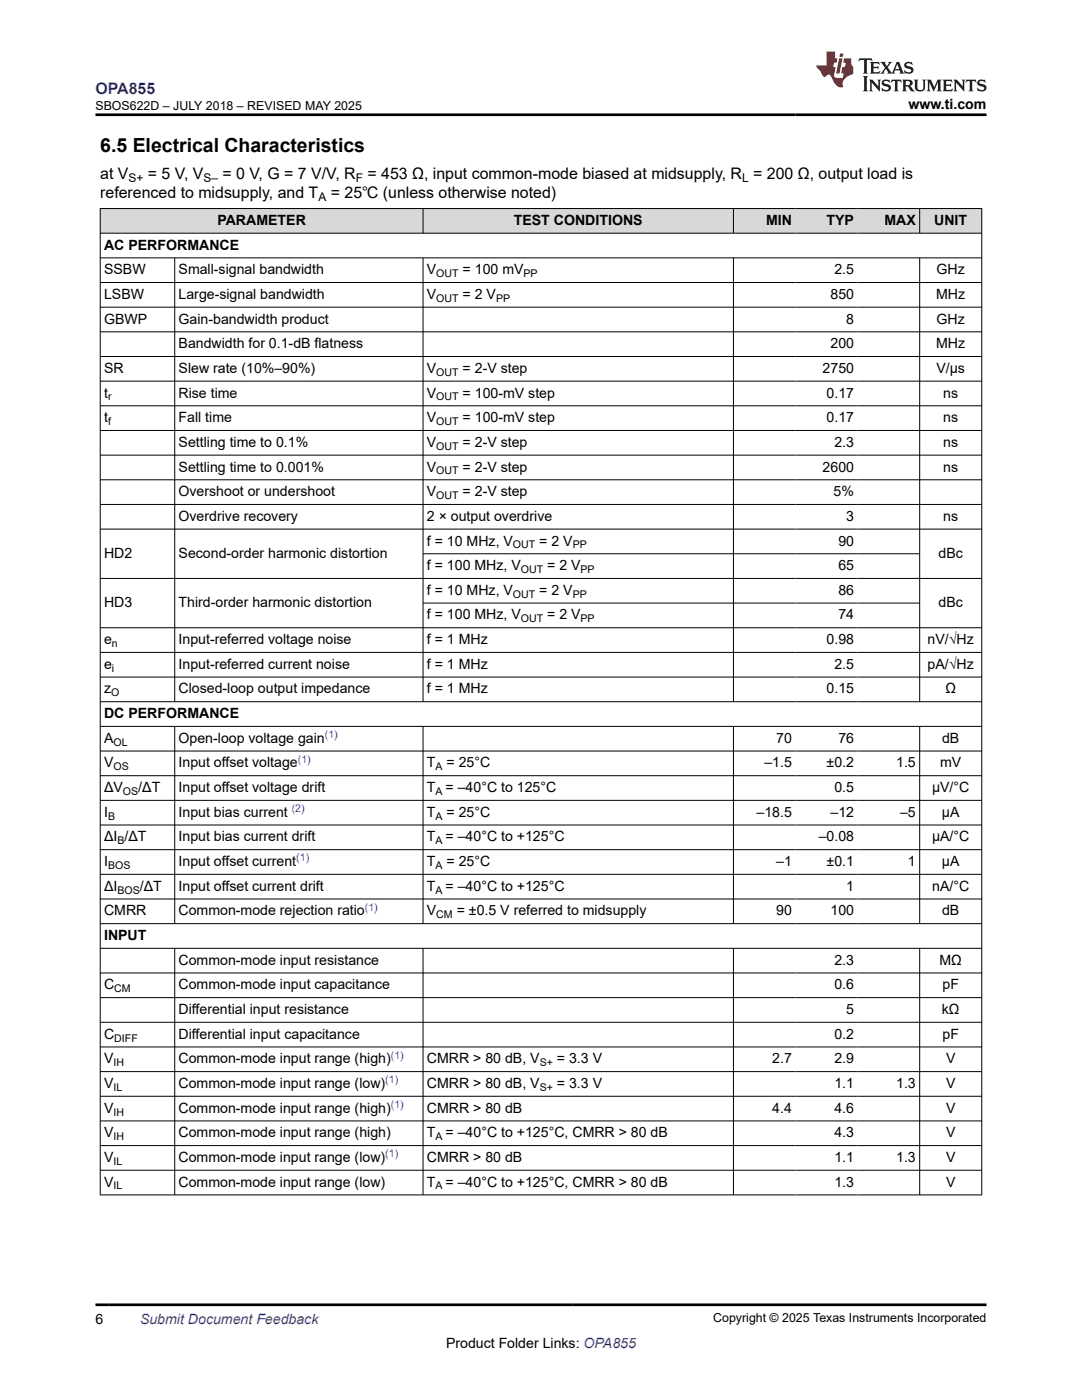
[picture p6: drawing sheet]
<svg xmlns="http://www.w3.org/2000/svg" width="216mm" height="279mm" viewBox="0 0 216 279" stroke-linecap="round" stroke-linejoin="round" font-family="sans-serif">
<defs><g id="words">
<text font-size="3.9" x="20" y="30.3">6.5 Electrical Characteristics</text>
<text font-size="3.2" fill="#00f" x="19.1" y="18.7">OPA855</text>
<g font-size="3.2">
<text x="20" y="35.7">at V</text>
<text x="29.5" y="35.7">= 5 V, V</text>
<text x="44.4" y="35.7">= 0 V, G = 7 V/V, R</text>
<text x="73.3" y="35.7">= 453 Ω, input common-mode biased at midsupply, R = 200 Ω, output load is</text>
<text x="20" y="39.5">referenced to midsupply, and T</text>
<text x="66" y="39.5">= 25℃ (unless otherwise noted)</text>
</g>
<g font-size="2.8">
<text x="181.3" y="21.8">www.ti.com</text>
<text x="43.4" y="44.9">PARAMETER</text>
<text x="102.5" y="44.9">TEST CONDITIONS</text>
<text x="152.9" y="44.9">MIN</text>
<text x="164.9" y="44.9">TYP</text>
<text x="176.5" y="44.9">MAX</text>
<text x="186.4" y="44.9">UNIT</text>
<text x="20.8" y="49.8">AC PERFORMANCE</text>
<text x="20.8" y="54.7">SSBW</text>
<text x="20.8" y="59.7">LSBW</text>
<text x="35.6" y="54.7">Small-signal bandwidth</text>
<text x="35.6" y="59.7">Large-signal bandwidth</text>
<text x="85.2" y="54.7">V</text>
<text x="85.2" y="59.7">V</text>
<text x="92.3" y="54.7">= 100 mV</text>
<text x="92.3" y="59.7">= 2 V</text>
<text x="165.7" y="59.7">850</text>
<text x="166.5" y="54.7">2.5</text>
<text x="186.8" y="59.7">MHz</text>
<text x="186.9" y="54.7">GHz</text>
<text x="20.8" y="64.6">GBWP</text>
<text x="35.6" y="64.6">Gain-bandwidth product</text>
<text x="168.9" y="64.6">8</text>
<text x="186.9" y="64.6">GHz</text>
<text x="35.6" y="69.5">Bandwidth for 0.1-dB flatness</text>
<text x="165.7" y="69.5">200</text>
<text x="186.8" y="69.5">MHz</text>
<text x="20.8" y="74.4">SR</text>
<text x="35.6" y="74.4">Slew rate (10%–90%)</text>
<text x="85.2" y="74.4">V</text>
<text x="92.3" y="74.4">= 2-V step</text>
<text x="164.1" y="74.4">2750</text>
<text x="186.9" y="74.4">V/µs</text>
<text x="20.8" y="79.3">t</text>
<text x="35.6" y="79.3">Rise time</text>
<text x="85.2" y="79.3">V</text>
<text x="92.3" y="79.3">= 100-mV step</text>
<text x="164.9" y="79.3">0.17</text>
<text x="188.2" y="79.3">ns</text>
<text x="20.8" y="84.3">t</text>
<text x="35.6" y="84.3">Fall time</text>
<text x="35.6" y="89.2">Settling time to 0.1%</text>
<text x="85.2" y="84.3">V</text>
<text x="85.2" y="89.2">V</text>
<text x="92.3" y="84.3">= 100-mV step</text>
<text x="92.3" y="89.2">= 2-V step</text>
<text x="164.9" y="84.3">0.17</text>
<text x="166.5" y="89.2">2.3</text>
<text x="188.2" y="84.3">ns</text>
<text x="188.2" y="89.2">ns</text>
<text x="35.6" y="94.1">Settling time to 0.001%</text>
<text x="85.2" y="94.1">V</text>
<text x="92.3" y="94.1">= 2-V step</text>
<text x="164.1" y="94.1">2600</text>
<text x="188.2" y="94.1">ns</text>
<text x="35.6" y="99">Overshoot or undershoot</text>
<text x="85.2" y="99">V</text>
<text x="92.3" y="99">= 2-V step</text>
<text x="166.3" y="99">5%</text>
<text x="35.6" y="103.9">Overdrive recovery</text>
<text x="85.2" y="103.9">2 × output overdrive</text>
<text x="168.9" y="103.9">3</text>
<text x="188.2" y="103.9">ns</text>
<text x="20.8" y="111.3">HD2</text>
<text x="35.6" y="111.3">Second-order harmonic distortion</text>
<text x="85.2" y="108.9">f = 10 MHz, V</text>
<text x="85.2" y="113.8">f = 100 MHz, V</text>
<text x="107.6" y="108.9">= 2 V</text>
<text x="109.2" y="113.8">= 2 V</text>
<text x="167.3" y="108.9">90</text>
<text x="167.3" y="113.8">65</text>
<text x="187.3" y="111.3">dBc</text>
<text x="85.2" y="118.7">f = 10 MHz, V</text>
<text x="107.6" y="118.7">= 2 V</text>
<text x="167.3" y="118.7">86</text>
<text x="20.8" y="121.2">HD3</text>
<text x="35.6" y="121.2">Third-order harmonic distortion</text>
<text x="85.2" y="123.6">f = 100 MHz, V</text>
<text x="109.2" y="123.6">= 2 V</text>
<text x="167.3" y="123.6">74</text>
<text x="187.3" y="121.2">dBc</text>
<text x="20.8" y="128.6">e</text>
<text x="35.6" y="128.6">Input-referred voltage noise</text>
<text x="85.2" y="128.6">f = 1 MHz</text>
<text x="164.9" y="128.6">0.98</text>
<text x="185.1" y="128.6">nV/√Hz</text>
<text x="20.8" y="133.5">e</text>
<text x="35.6" y="133.5">Input-referred current noise</text>
<text x="85.2" y="133.5">f = 1 MHz</text>
<text x="166.5" y="133.5">2.5</text>
<text x="185.1" y="133.5">pA/√Hz</text>
<text x="20.8" y="138.4">z</text>
<text x="20.8" y="143.3">DC PERFORMANCE</text>
<text x="35.6" y="138.4">Closed-loop output impedance</text>
<text x="85.2" y="138.4">f = 1 MHz</text>
<text x="164.9" y="138.4">0.15</text>
<text x="188.7" y="138.4">Ω</text>
<text x="20.8" y="148.2">A</text>
<text x="35.6" y="148.2">Open-loop voltage gain</text>
<text x="154.9" y="148.2">70</text>
<text x="167.3" y="148.2">76</text>
<text x="188" y="148.2">dB</text>
<text x="20.8" y="153.2">V</text>
<text x="35.6" y="153.2">Input offset voltage</text>
<text x="85.2" y="153.2">T</text>
<text x="89.1" y="153.2">= 25°C</text>
<text x="152.5" y="153.2">–1.5</text>
<text x="164.9" y="153.2">±0.2</text>
<text x="178.8" y="153.2">1.5</text>
<text x="187.6" y="153.2">mV</text>
<text x="20.8" y="158.1">ΔV</text>
<text x="27.6" y="158.1">/ΔT</text>
<text x="35.6" y="158.1">Input offset voltage drift</text>
<text x="85.2" y="158.1">T</text>
<text x="88.9" y="158.1">= –40°C to 125°C</text>
<text x="166.5" y="158.1">0.5</text>
<text x="186" y="158.1">µV/°C</text>
<text x="20.8" y="163">I</text>
<text x="20.8" y="167.9">ΔI /ΔT</text>
<text x="35.6" y="163">Input bias current</text>
<text x="35.6" y="167.9">Input bias current drift</text>
<text x="85.2" y="163">T</text>
<text x="85.2" y="167.9">T</text>
<text x="88.9" y="167.9">= –40°C to +125°C</text>
<text x="89.1" y="163">= 25°C</text>
<text x="151" y="163">–18.5</text>
<text x="163.4" y="167.9">–0.08</text>
<text x="165.7" y="163">–12</text>
<text x="179.6" y="163">–5</text>
<text x="186" y="167.9">µA/°C</text>
<text x="188" y="163">µA</text>
<text x="20.8" y="172.8">I</text>
<text x="35.6" y="172.8">Input offset current</text>
<text x="85.2" y="172.8">T</text>
<text x="89.1" y="172.8">= 25°C</text>
<text x="154.9" y="172.8">–1</text>
<text x="164.9" y="172.8">±0.1</text>
<text x="181.2" y="172.8">1</text>
<text x="188" y="172.8">µA</text>
<text x="20.8" y="177.8">ΔI</text>
<text x="27.9" y="177.8">/ΔT</text>
<text x="35.6" y="177.8">Input offset current drift</text>
<text x="85.2" y="177.8">T</text>
<text x="88.9" y="177.8">= –40°C to +125°C</text>
<text x="168.9" y="177.8">1</text>
<text x="186" y="177.8">nA/°C</text>
<text x="20.8" y="182.7">CMRR</text>
<text x="35.6" y="182.7">Common-mode rejection ratio</text>
<text x="85.2" y="182.7">V</text>
<text x="91.1" y="182.7">= ±0.5 V referred to midsupply</text>
<text x="154.9" y="182.7">90</text>
<text x="165.7" y="182.7">100</text>
<text x="188" y="182.7">dB</text>
<text x="20.8" y="187.6">INPUT</text>
<text x="20.8" y="197.5">C</text>
<text x="35.6" y="192.5">Common-mode input resistance</text>
<text x="35.6" y="197.5">Common-mode input capacitance</text>
<text x="166.5" y="192.5">2.3</text>
<text x="166.5" y="197.5">0.6</text>
<text x="187.5" y="192.5">MΩ</text>
<text x="188.1" y="197.5">pF</text>
<text x="35.6" y="202.4">Differential input resistance</text>
<text x="168.9" y="202.4">5</text>
<text x="187.9" y="202.4">kΩ</text>
<text x="20.8" y="207.3">C</text>
<text x="35.6" y="207.3">Differential input capacitance</text>
<text x="166.5" y="207.3">0.2</text>
<text x="188.1" y="207.3">pF</text>
<text x="20.8" y="212.2">V</text>
<text x="35.6" y="212.2">Common-mode input range (high)</text>
<text x="85.2" y="212.2">CMRR &gt; 80 dB, V</text>
<text x="111.1" y="212.2">= 3.3 V</text>
<text x="154.1" y="212.2">2.7</text>
<text x="166.5" y="212.2">2.9</text>
<text x="188.8" y="212.2">V</text>
<text x="20.8" y="217.1">V</text>
<text x="35.6" y="217.1">Common-mode input range (low)</text>
<text x="85.2" y="217.1">CMRR &gt; 80 dB, V</text>
<text x="111.1" y="217.1">= 3.3 V</text>
<text x="166.5" y="217.1">1.1</text>
<text x="178.8" y="217.1">1.3</text>
<text x="188.8" y="217.1">V</text>
<text x="20.8" y="222.1">V</text>
<text x="20.8" y="227">V</text>
<text x="35.6" y="222.1">Common-mode input range (high)</text>
<text x="35.6" y="227">Common-mode input range (high)</text>
<text x="85.2" y="222.1">CMRR &gt; 80 dB</text>
<text x="85.2" y="227">T</text>
<text x="88.9" y="227">= –40°C to +125°C, CMRR &gt; 80 dB</text>
<text x="154.1" y="222.1">4.4</text>
<text x="166.5" y="222.1">4.6</text>
<text x="166.5" y="227">4.3</text>
<text x="188.8" y="222.1">V</text>
<text x="188.8" y="227">V</text>
<text x="20.8" y="231.9">V</text>
<text x="35.6" y="231.9">Common-mode input range (low)</text>
<text x="85.2" y="231.9">CMRR &gt; 80 dB</text>
<text x="166.5" y="231.9">1.1</text>
<text x="178.8" y="231.9">1.3</text>
<text x="188.8" y="231.9">V</text>
<text x="20.8" y="236.8">V</text>
<text x="35.6" y="236.8">Common-mode input range (low)</text>
<text x="85.2" y="236.8">T</text>
<text x="88.9" y="236.8">= –40°C to +125°C, CMRR &gt; 80 dB</text>
<text x="166.5" y="236.8">1.3</text>
<text x="188.8" y="236.8">V</text>
<text x="19.1" y="264.2">6</text>
<text x="89" y="269">Product Folder Links: OPA855</text>
</g>
<text font-size="2.8" fill="#00f" x="27.9" y="264.2">Submit Document Feedback</text>
<g font-size="2.5">
<text x="19" y="21.9">SBOS622D – JULY 2018 – REVISED MAY 2025</text>
<text x="142.3" y="263.9">Copyright © 2025 Texas Instruments Incorporated</text>
</g>
<g font-size="2.4">
<text x="25.6" y="36.3">S+</text>
<text x="40.6" y="36.3">S–</text>
<text x="63.5" y="40.1">A</text>
<text x="71" y="36.3">F</text>
<text x="148.1" y="36.3">L</text>
</g>
<g font-size="2.1">
<text x="87.1" y="55.3">OUT</text>
<text x="104.5" y="55.3">PP</text>
<text x="87.1" y="60.2">OUT</text>
<text x="99" y="60.2">PP</text>
<text x="87.1" y="75">OUT</text>
<text x="21.6" y="79.9">r</text>
<text x="87.1" y="79.9">OUT</text>
<text x="21.6" y="84.8">f</text>
<text x="87.1" y="84.8">OUT</text>
<text x="87.1" y="89.7">OUT</text>
<text x="87.1" y="94.7">OUT</text>
<text x="87.1" y="99.6">OUT</text>
<text x="102.4" y="109.4">OUT</text>
<text x="114.3" y="109.4">PP</text>
<text x="102.4" y="119.3">OUT</text>
<text x="103.9" y="114.4">OUT</text>
<text x="114.3" y="119.3">PP</text>
<text x="115.8" y="114.4">PP</text>
<text x="103.9" y="124.2">OUT</text>
<text x="115.8" y="124.2">PP</text>
<text x="22.3" y="129.1">n</text>
<text x="22.3" y="134">i</text>
<text x="22.2" y="139">O</text>
<text x="22.6" y="148.8">OL</text>
<text x="22.6" y="153.7">OS</text>
<text x="86.9" y="153.7">A</text>
<text x="24.5" y="158.6">OS</text>
<text x="86.9" y="158.6">A</text>
<text x="21.6" y="163.6">B</text>
<text x="86.9" y="163.6">A</text>
<text x="21.6" y="173.4">BOS</text>
<text x="23.4" y="168.5">B</text>
<text x="86.9" y="168.5">A</text>
<text x="86.9" y="173.4">A</text>
<text x="23.4" y="178.3">BOS</text>
<text x="86.9" y="178.3">A</text>
<text x="87.1" y="183.3">CM</text>
<text x="22.8" y="198">CM</text>
<text x="22.8" y="207.9">DIFF</text>
<text x="22.6" y="212.8">IH</text>
<text x="107.7" y="212.8">S+</text>
<text x="22.6" y="217.7">IL</text>
<text x="107.7" y="217.7">S+</text>
<text x="22.6" y="222.6">IH</text>
<text x="22.6" y="227.5">IH</text>
<text x="86.9" y="227.5">A</text>
<text x="22.6" y="232.5">IL</text>
<text x="22.6" y="237.4">IL</text>
<text x="86.9" y="237.4">A</text>
</g>
<g font-size="2.1" fill="#00f">
<text x="64.8" y="147.3">(1)</text>
<text x="59.4" y="152.2">(1)</text>
<text x="58.2" y="162.1">(2)</text>
<text x="59.1" y="171.9">(1)</text>
<text x="72.8" y="181.7">(1)</text>
<text x="78" y="211.3">(1)</text>
<text x="76.9" y="216.2">(1)</text>
<text x="78" y="221.1">(1)</text>
<text x="76.9" y="231">(1)</text>
</g>
</g></defs>
<g fill="#d8d8d8">
<path d="M20 41.6h175.9v4.9h-175.9z" fill-rule="evenodd"/>
<path d="M20.1 41.7h64.3v4.8h-64.3z" fill-rule="evenodd"/>
<path d="M84.5 41.7h61.8v4.8h-61.8z" fill-rule="evenodd"/>
<path d="M146.4 41.7h12.3v4.8h-12.3z" fill-rule="evenodd"/>
<path d="M158.7 41.7h12.4v4.8h-12.4z" fill-rule="evenodd"/>
<path d="M171.1 41.7h12.4v4.8h-12.4z" fill-rule="evenodd"/>
<path d="M183.6 41.7h12.2v4.8h-12.2z" fill-rule="evenodd"/>
</g>
<g fill="none" stroke="#000" stroke-width=".2">
<path d="M19.9 41.6h176.1M19.9 46.5h176.1M19.9 51.5h176.1M19.9 56.4h176.1M20 41.6v196.9M34.9 51.5v88.6M84.4 41.6v5M84.4 51.5v88.6M146.4 41.6v5M146.4 51.5v88.6M183.5 41.6v5M183.5 51.5v88.6"/>
<path d="M195.9 41.6v196.9M19.9 61.3h176.1M19.9 66.2h176.1M19.9 71.1h176.1M19.9 76.1h176.1M19.9 81h176.1M19.9 85.9h176.1M19.9 90.8h176.1M19.9 95.8h176.1M19.9 100.7h176.1M19.9 105.6h176.1M19.9 115.4h176.1"/>
<path d="M84.4 110.5h99.2M19.9 125.3h176.1M19.9 130.2h176.1M19.9 135.1h176.1M84.4 120.4h99.2M19.9 140h176.1M19.9 145h176.1M19.9 149.9h176.1M19.9 154.8h176.1M19.9 159.7h176.1M34.9 145v39.4M84.4 145v39.4"/>
<path d="M146.4 145v39.4M183.5 145v39.4M19.9 164.7h176.1M19.9 169.6h176.1M19.9 174.5h176.1M19.9 179.4h176.1M19.9 184.3h176.1M19.9 189.3h176.1M19.9 194.2h176.1M19.9 199.1h176.1M34.9 189.3v49.2M84.4 189.3v49.2"/>
<path d="M146.4 189.3v49.2M183.5 189.3v49.2M19.9 204h176.1M19.9 208.9h176.1M19.9 213.9h176.1M19.9 218.8h176.1M19.9 223.7h176.1M19.9 228.6h176.1M19.9 233.5h176.1M19.9 238.5h176.1"/>
</g>
<path d="M171.5 11.6l-.2 .6 .5-.2h.6v.1v2.2l-.2 .4h1l-.2-.4v-2.2v-.1h.5l.6 .2-.2-.6zM173.6 12.4l.2 .3v1.6l-.2 .4h1.9l.1-.6a1.08 1.08 0 0 1-1.3 .2v-.7h.6l.4 .2v-.7l-.4 .2h-.6v-.5l.2-.2a1 1 0 0 1 1 .3l-.1-.5zM175.7 12.4l.9 1.1-1 1.2h.9l-.2-.2 .5-.8 .4 .8-.2 .2h1.6l-.2-.2 .2-.5h.9l.1 .5-.1 .2h.9l-.2-.4-.8-1.9h-.5l-.9 2.1-.9-1.1 .9-1h-.8l.2 .2-.4 .6-.4-.6 .2-.2zM179 12.8l.4 1h-.7zM180.7 12.5a.65 .65 0 0 0-.2 .7 .65 .65 0 0 0 .6 .5l.6 .1 .1 .3a.79 .79 0 0 1-.7 .4 .79 .79 0 0 1-.7-.5l.1 .7 .2-.1a.93 .93 0 0 0 1.1 0 .93 .93 0 0 0 .4-.9 1.46 1.46 0 0 0-1.2-.6l-.1-.3a1.09 1.09 0 0 1 1.2 .2l-.2-.6-.1 .1-.5-.2zM172.2 15.2l.2 .4v2.2l-.2 .4h1l-.2-.4v-2.2l.2-.4zM173.4 15.9l.2 .4v1.5l-.2 .4h.8l-.3-.4 .1-1.3 1.6 1.8v-2l.2-.4h-.7l.1 .2 .1 1.1-1.2-1.3zM176.2 16a.65 .65 0 0 0-.2 .8 .65 .65 0 0 0 .6 .4l.6 .2 .1 .2a.79 .79 0 0 1-.7 .4 .79 .79 0 0 1-.7-.5l.1 .7 .2-.1a.93 .93 0 0 0 1.1 .1 .93 .93 0 0 0 .4-1 1.46 1.46 0 0 0-1.2-.5l-.1-.4a1.09 1.09 0 0 1 1.2 .2l-.1-.6-.2 .1-.5-.1zM177.9 15.9l-.1 .6a.63 .63 0 0 1 .8-.3v1.6l-.3 .4h1l-.2-.4v-1.6a.66 .66 0 0 1 .8 .3l-.1-.6zM180 15.9l.2 .4v1.5l-.2 .4h1l-.2-.2-.1-.7h.5l.1 .2a.79 .79 0 0 0 1.2 .6l-1-.9a.61 .61 0 0 0 .6-.6 .61 .61 0 0 0-.5-.7zM180.8 16.2h.1a.47 .47 0 0 1 .5 .1 .47 .47 0 0 1 .1 .5l-.1 .1-.7 .1zM182.3 15.9l.2 .2a2.27 2.27 0 0 0 .4 2 1.04 1.04 0 0 0 1.7-.7v-1.3l.2-.2h-.8l.2 .4v1.1a.6 .6 0 0 1-.6 .6 .6 .6 0 0 1-.6-.6v-1.1l.3-.4zM184.9 15.9l.2 .4v1.5l-.2 .4h.8l-.3-.4v-1.4l.9 1.9 .9-1.9v1.4l-.3 .4h1l-.2-.4v-1.5l.2-.4h-.8l-.7 1.5-.6-1.5zM188.1 15.9l.2 .4v1.5l-.2 .4h1.9l.1-.6a1.09 1.09 0 0 1-1.3 .2v-.7h.6l.4 .2v-.6l-.4 .2h-.6v-.6l.2-.1a1.01 1.01 0 0 1 1 .3l-.1-.6zM190.2 15.9l.3 .4v1.5l-.3 .4h.8l-.2-.4v-1.3l1.6 1.8v-2l.2-.4h-.7l.2 .2v1.1l-1.2-1.3zM192.8 15.9l-.1 .6a.63 .63 0 0 1 .8-.3v1.6l-.3 .4h1l-.2-.4v-1.6a.66 .66 0 0 1 .8 .3l-.1-.6zM195.2 16a.65 .65 0 0 0-.2 .8 .65 .65 0 0 0 .6 .4l.6 .2 .2 .2a.79 .79 0 0 1-.7 .4 .79 .79 0 0 1-.7-.5l.1 .7 .2-.1a.93 .93 0 0 0 1 .1 .93 .93 0 0 0 .5-1 1.46 1.46 0 0 0-1.3-.5v-.4a1.09 1.09 0 0 1 1.2 .2l-.2-.6-.2 .1-.5-.1z" fill="#231f20"/>
<path d="M164.9 10.3v2.7h-2l.1 .4 .8 1a.95 .95 0 0 0 1 .9 .59 .59 0 0 1 .5-.4 .59 .59 0 0 1 .5 .3l.4 .8a1.59 1.59 0 0 0 2.1 1.4 1.61 1.61 0 0 1 1-2.3l1-.3-.1-1.5a1.59 1.59 0 0 1-.3-1.7h-1.5l-.2 .9h.6l-.2 .9h-.5l-.2 .9v.3l.4 .1-.1 .9h-.7a.73 .73 0 0 1-1-.7l.3-1.5h-.5l.1-.9h.5l.2-.9h-.5v-1.3zM167.4 11.6l-.6 3.1h.7l.6-3.1zM167.6 10.7l-.1 .6h.7l.1-.6z" fill="#ed1c24"/>
<path d="M19.1 22.9h177.8M19.1 260.4h177.8" fill="none" stroke="#000" stroke-width=".53"/>
<use href="#words"/>
</svg>
